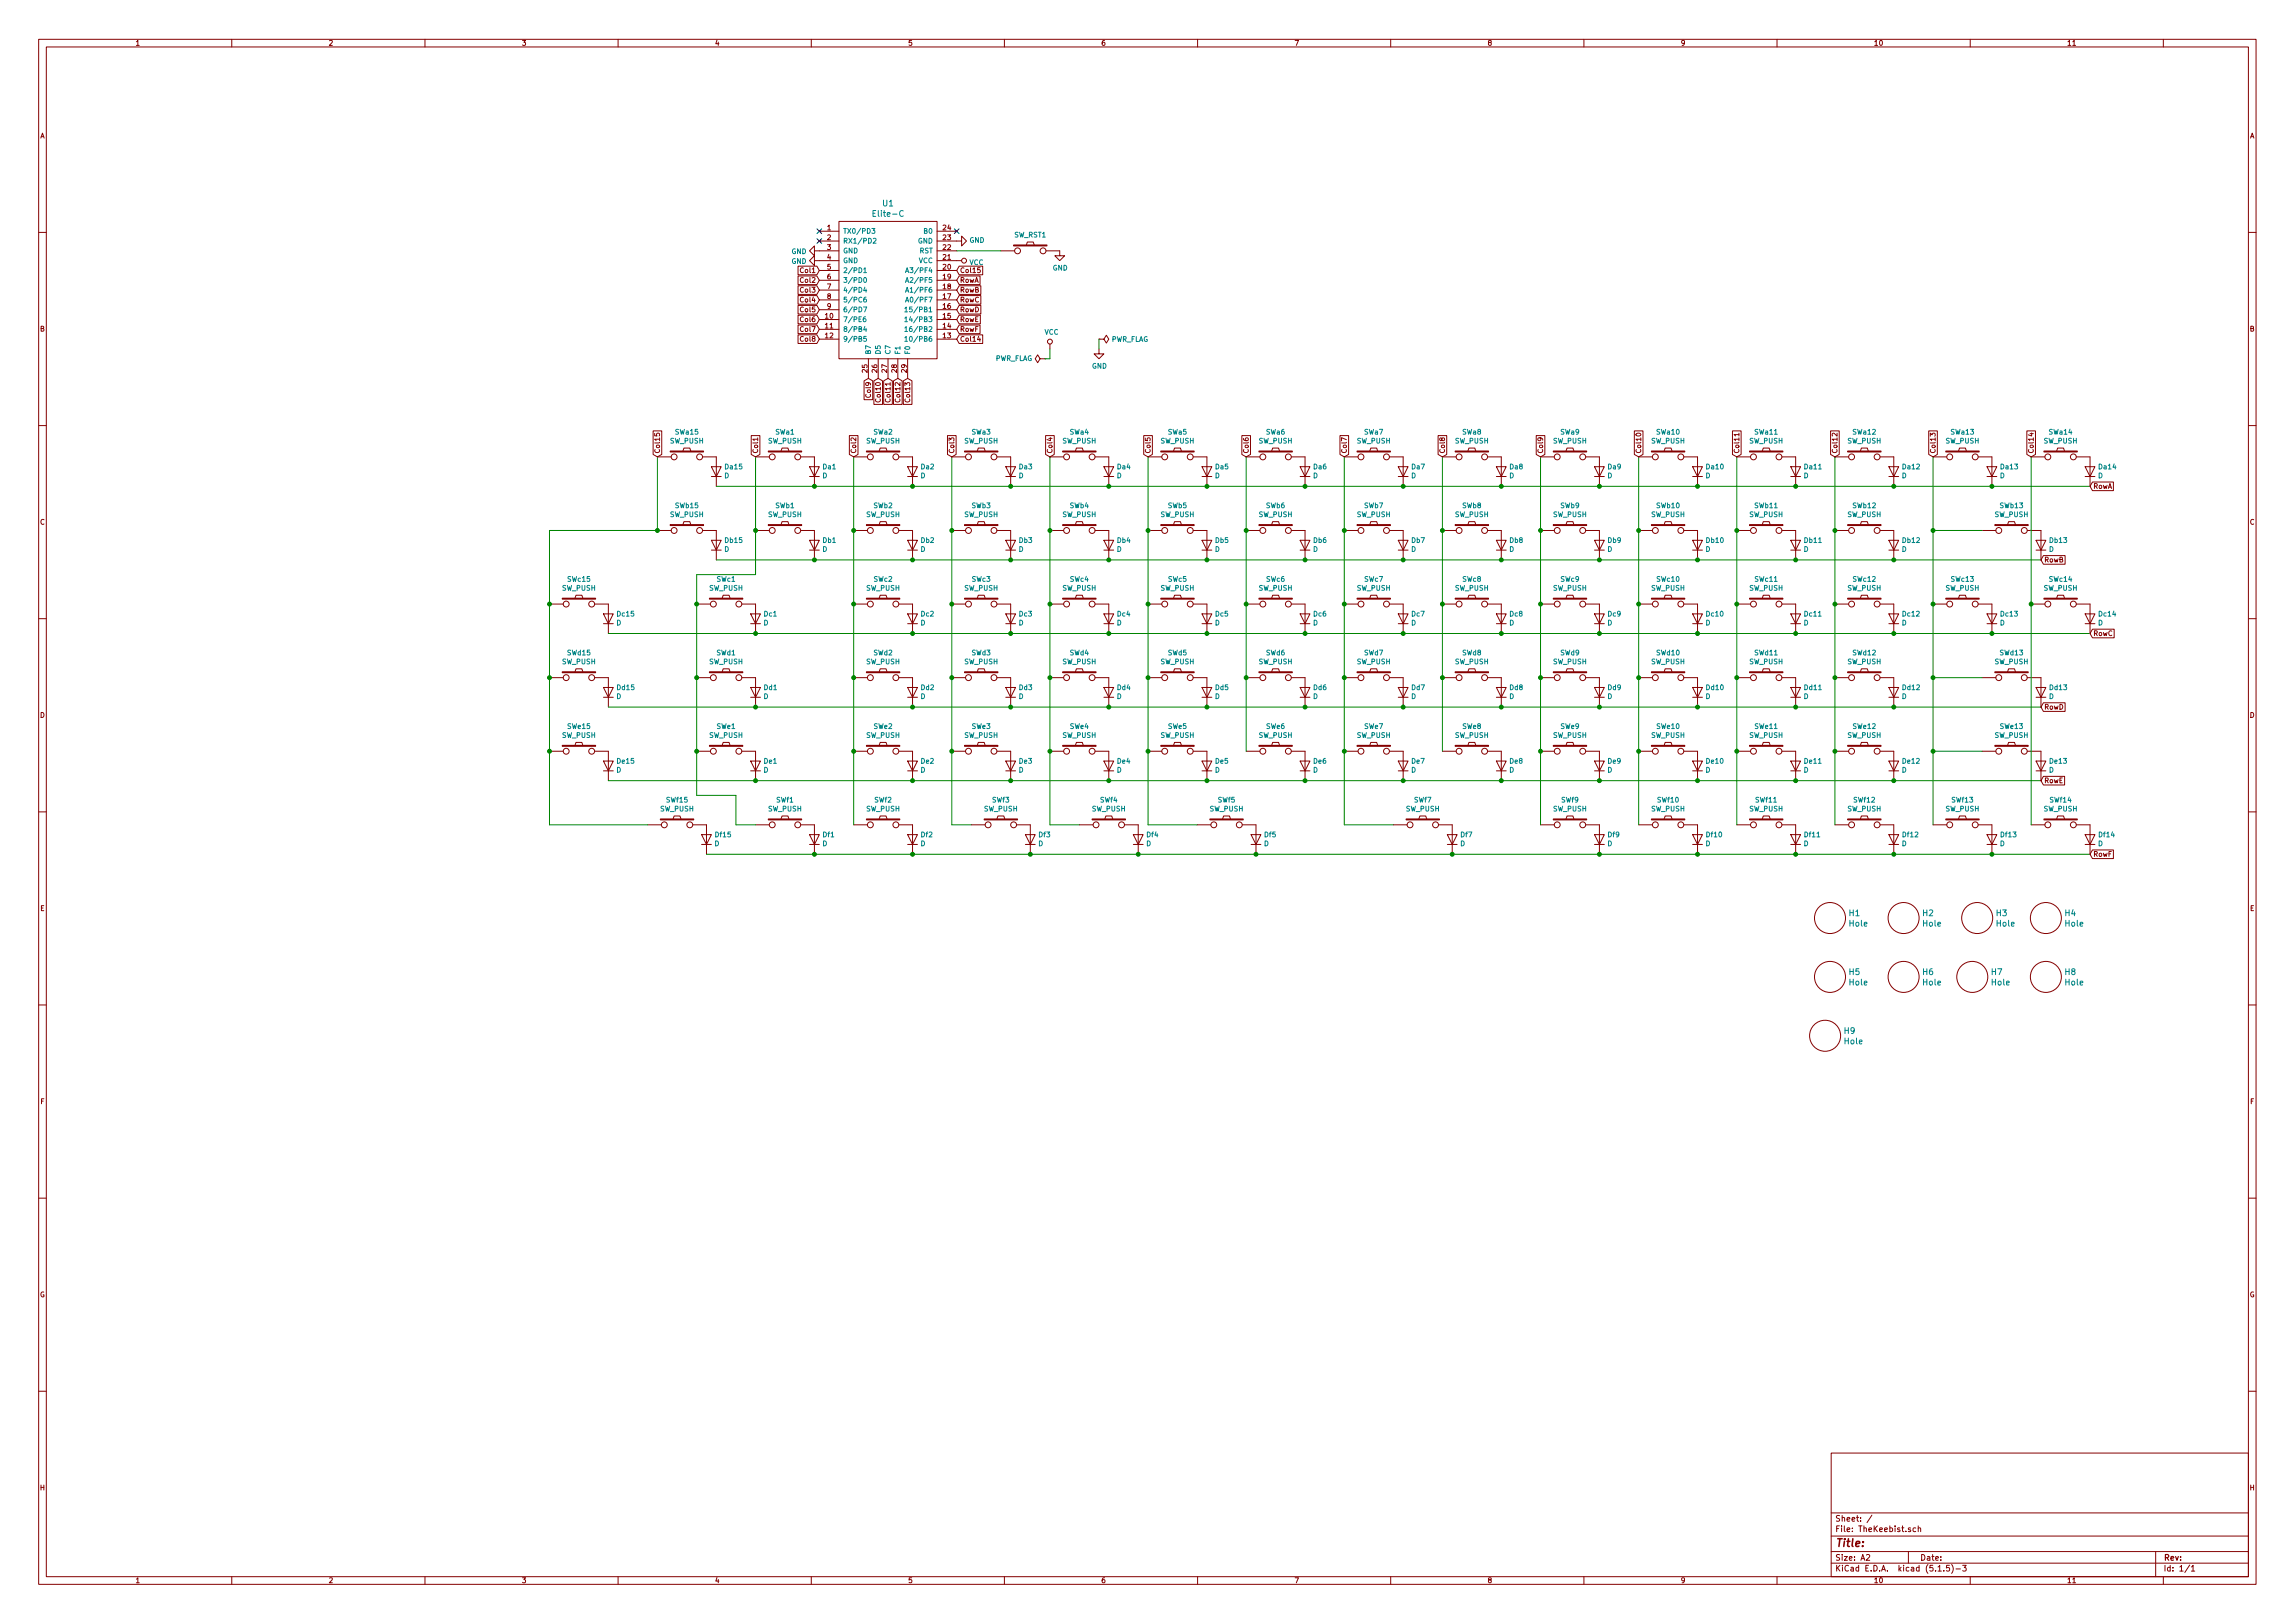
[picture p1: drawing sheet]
<svg xmlns="http://www.w3.org/2000/svg" width="594mm" height="420mm" viewBox="0 0 594 420" stroke-linecap="round" stroke-linejoin="round" font-family="sans-serif">
<defs><g id="words">
<text font-size="2.8" fill="#840000" x="475" y="400.4">Title:</text>
<g font-size="2.1" fill="#008484">
<text x="228.5" y="53.4">U1</text>
<text x="226.5" y="56.1">Elite-C</text>
<text x="478.7" y="237.2">H1</text>
<text x="478.8" y="239.8">Hole</text>
<text x="497.7" y="237.2">H2</text>
<text x="497.8" y="239.8">Hole</text>
<text x="516.8" y="237.2">H3</text>
<text x="516.9" y="239.8">Hole</text>
<text x="534.6" y="237.2">H4</text>
<text x="534.6" y="239.8">Hole</text>
<text x="478.7" y="252.4">H5</text>
<text x="478.8" y="255.1">Hole</text>
<text x="497.7" y="252.4">H6</text>
<text x="497.8" y="255.1">Hole</text>
<text x="515.5" y="252.4">H7</text>
<text x="515.6" y="255.1">Hole</text>
<text x="534.6" y="252.4">H8</text>
<text x="534.6" y="255.1">Hole</text>
<text x="477.4" y="267.6">H9</text>
<text x="477.5" y="270.3">Hole</text>
</g>
<g font-size="2.1" fill="#840000">
<text x="475" y="393.9">Sheet: /</text>
<text x="475" y="396.6">File: TheKeebist.sch</text>
<text x="475" y="406.8">KiCad E.D.A. kicad (5.1.5)-3</text>
<text x="475" y="404">Size: A2</text>
<text x="497" y="404">Date:</text>
<text x="560" y="404">Rev:</text>
<text x="560" y="406.8">Id: 1/1</text>
</g>
<g font-size="1.8" fill="#840000">
<text x="35" y="11.8">1</text>
<text x="85" y="11.8">2</text>
<text x="135" y="11.8">3</text>
<text x="185" y="11.8">4</text>
<text x="235" y="11.8">5</text>
<text x="285" y="11.8">6</text>
<text x="335" y="11.8">7</text>
<text x="385" y="11.8">8</text>
<text x="435" y="11.8">9</text>
<text x="485" y="11.8">10</text>
<text x="535" y="11.8">11</text>
<text x="10.4" y="35.8">A</text>
<text x="582.4" y="35.8">A</text>
<text x="214.1" y="59.6">1</text>
<text x="244.1" y="59.6">24</text>
<text x="214.1" y="62.1">2</text>
<text x="214.1" y="64.7">3</text>
<text x="244.1" y="64.7">22</text>
<text x="244.1" y="62.1">23</text>
<text x="207.5" y="70.7">Col1</text>
<text x="214.1" y="67.2">4</text>
<text x="214.1" y="69.8">5</text>
<text x="244.1" y="69.8">20</text>
<text x="244.1" y="67.2">21</text>
<text x="248.4" y="70.7">Col15</text>
<text x="207.5" y="73.2">Col2</text>
<text x="207.5" y="75.7">Col3</text>
<text x="214.1" y="72.3">6</text>
<text x="214.1" y="74.8">7</text>
<text x="214.1" y="77.4">8</text>
<text x="244.1" y="77.4">17</text>
<text x="244.1" y="74.8">18</text>
<text x="244.1" y="72.3">19</text>
<text x="248.4" y="75.7">RowB</text>
<text x="248.4" y="73.2">RowA</text>
<text x="207.5" y="83.4">Col6</text>
<text x="207.5" y="78.3">Col4</text>
<text x="207.5" y="80.8">Col5</text>
<text x="213.7" y="82.5">10</text>
<text x="214.1" y="79.9">9</text>
<text x="244.1" y="82.5">15</text>
<text x="244.1" y="79.9">16</text>
<text x="248.4" y="83.4">RowE</text>
<text x="248.4" y="80.8">RowD</text>
<text x="248.4" y="78.3">RowC</text>
<text x="10.4" y="85.8">B</text>
<text x="207.5" y="85.9">Col7</text>
<text x="207.5" y="88.4">Col8</text>
<text x="213.7" y="85">11</text>
<text x="213.7" y="87.5">12</text>
<text x="244.1" y="87.5">13</text>
<text x="244.1" y="85">14</text>
<text x="248.4" y="85.9">RowF</text>
<text x="248.4" y="88.4">Col14</text>
<text x="582.4" y="85.8">B</text>
<text x="224.5" y="96.4" transform="rotate(-90 224.5 96.4)">25</text>
<text x="227.1" y="96.4" transform="rotate(-90 227.1 96.4)">26</text>
<text x="229.6" y="96.4" transform="rotate(-90 229.6 96.4)">27</text>
<text x="232.2" y="96.4" transform="rotate(-90 232.2 96.4)">28</text>
<text x="234.7" y="96.4" transform="rotate(-90 234.7 96.4)">29</text>
<text x="225.4" y="102.6" transform="rotate(-90 225.4 102.6)">Col9</text>
<text x="228" y="103.6" transform="rotate(-90 228 103.6)">Col10</text>
<text x="230.5" y="103.6" transform="rotate(-90 230.5 103.6)">Col11</text>
<text x="233" y="103.6" transform="rotate(-90 233 103.6)">Col12</text>
<text x="235.6" y="103.6" transform="rotate(-90 235.6 103.6)">Col13</text>
<text x="170.8" y="117.5" transform="rotate(-90 170.8 117.5)">Col15</text>
<text x="196.2" y="117.5" transform="rotate(-90 196.2 117.5)">Col1</text>
<text x="221.6" y="117.5" transform="rotate(-90 221.6 117.5)">Col2</text>
<text x="247" y="117.5" transform="rotate(-90 247 117.5)">Col3</text>
<text x="272.4" y="117.5" transform="rotate(-90 272.4 117.5)">Col4</text>
<text x="297.8" y="117.5" transform="rotate(-90 297.8 117.5)">Col5</text>
<text x="323.2" y="117.5" transform="rotate(-90 323.2 117.5)">Col6</text>
<text x="348.6" y="117.5" transform="rotate(-90 348.6 117.5)">Col7</text>
<text x="374" y="117.5" transform="rotate(-90 374 117.5)">Col8</text>
<text x="399.4" y="117.5" transform="rotate(-90 399.4 117.5)">Col9</text>
<text x="424.8" y="117.5" transform="rotate(-90 424.8 117.5)">Col10</text>
<text x="450.2" y="117.5" transform="rotate(-90 450.2 117.5)">Col11</text>
<text x="475.6" y="117.5" transform="rotate(-90 475.6 117.5)">Col12</text>
<text x="501" y="117.5" transform="rotate(-90 501 117.5)">Col13</text>
<text x="526.4" y="117.5" transform="rotate(-90 526.4 117.5)">Col14</text>
<text x="541.8" y="126.5">RowA</text>
<text x="10.4" y="135.8">C</text>
<text x="582.4" y="135.8">C</text>
<text x="529.1" y="145.6">RowB</text>
<text x="541.8" y="164.6">RowC</text>
<text x="10.4" y="185.8">D</text>
<text x="529.1" y="183.7">RowD</text>
<text x="582.4" y="185.8">D</text>
<text x="529.1" y="202.7">RowE</text>
<text x="541.8" y="221.8">RowF</text>
<text x="10.4" y="235.8">E</text>
<text x="582.4" y="235.8">E</text>
<text x="10.5" y="285.8">F</text>
<text x="582.5" y="285.8">F</text>
<text x="10.3" y="335.8">G</text>
<text x="582.3" y="335.8">G</text>
<text x="10.4" y="385.8">H</text>
<text x="582.4" y="385.8">H</text>
<text x="35" y="409.8">1</text>
<text x="85" y="409.8">2</text>
<text x="135" y="409.8">3</text>
<text x="185" y="409.8">4</text>
<text x="235" y="409.8">5</text>
<text x="285" y="409.8">6</text>
<text x="335" y="409.8">7</text>
<text x="385" y="409.8">8</text>
<text x="435" y="409.8">9</text>
<text x="485" y="409.8">10</text>
<text x="535" y="409.8">11</text>
</g>
<g font-size="1.8" fill="#008484">
<text x="204.9" y="65.8">GND</text>
<text x="218.2" y="60.5">TX0/PD3</text>
<text x="218.2" y="63">RX1/PD2</text>
<text x="218.2" y="65.6">GND</text>
<text x="237.6" y="63">GND</text>
<text x="238" y="65.6">RST</text>
<text x="239.3" y="60.5">B0</text>
<text x="251" y="62.8">GND</text>
<text x="262.5" y="61.5">SW_RST1</text>
<text x="204.9" y="68.3">GND</text>
<text x="218.2" y="68.1">GND</text>
<text x="218.2" y="70.7">2/PD1</text>
<text x="235.6" y="70.7">A3/PF4</text>
<text x="237.8" y="68.1">VCC</text>
<text x="250.9" y="68.6">VCC</text>
<text x="272.5" y="70">GND</text>
<text x="218.2" y="73.2">3/PD0</text>
<text x="218.2" y="75.7">4/PD4</text>
<text x="235.6" y="75.7">A1/PF6</text>
<text x="235.6" y="73.2">A2/PF5</text>
<text x="218.2" y="83.4">7/PE6</text>
<text x="218.2" y="78.3">5/PC6</text>
<text x="218.2" y="80.8">6/PD7</text>
<text x="235.6" y="78.3">A0/PF7</text>
<text x="235.7" y="83.4">14/PB3</text>
<text x="235.7" y="80.8">15/PB1</text>
<text x="218.2" y="85.9">8/PB4</text>
<text x="218.2" y="88.4">9/PB5</text>
<text x="235.7" y="88.4">10/PB6</text>
<text x="235.7" y="85.9">16/PB2</text>
<text x="270.4" y="86.6">VCC</text>
<text x="287.6" y="88.5">PWR_FLAG</text>
<text x="225.4" y="91.9" transform="rotate(-90 225.4 91.9)">B7</text>
<text x="228" y="91.9" transform="rotate(-90 228 91.9)">D5</text>
<text x="230.5" y="91.9" transform="rotate(-90 230.5 91.9)">C7</text>
<text x="233" y="91.9" transform="rotate(-90 233 91.9)">F1</text>
<text x="235.6" y="91.9" transform="rotate(-90 235.6 91.9)">F0</text>
<text x="257.5" y="93.4">PWR_FLAG</text>
<text x="282.7" y="95.4">GND</text>
<text x="174.9" y="112.5">SWa15</text>
<text x="200.8" y="112.5">SWa1</text>
<text x="226.2" y="112.5">SWa2</text>
<text x="251.6" y="112.5">SWa3</text>
<text x="277" y="112.5">SWa4</text>
<text x="302.4" y="112.5">SWa5</text>
<text x="327.8" y="112.5">SWa6</text>
<text x="353.2" y="112.5">SWa7</text>
<text x="378.6" y="112.5">SWa8</text>
<text x="404" y="112.5">SWa9</text>
<text x="428.9" y="112.5">SWa10</text>
<text x="454.3" y="112.5">SWa11</text>
<text x="479.7" y="112.5">SWa12</text>
<text x="505.1" y="112.5">SWa13</text>
<text x="530.5" y="112.5">SWa14</text>
<text x="173.4" y="114.8">SW_PUSH</text>
<text x="198.8" y="114.8">SW_PUSH</text>
<text x="224.2" y="114.8">SW_PUSH</text>
<text x="249.6" y="114.8">SW_PUSH</text>
<text x="275" y="114.8">SW_PUSH</text>
<text x="300.4" y="114.8">SW_PUSH</text>
<text x="325.8" y="114.8">SW_PUSH</text>
<text x="351.2" y="114.8">SW_PUSH</text>
<text x="376.6" y="114.8">SW_PUSH</text>
<text x="402" y="114.8">SW_PUSH</text>
<text x="427.4" y="114.8">SW_PUSH</text>
<text x="452.8" y="114.8">SW_PUSH</text>
<text x="478.2" y="114.8">SW_PUSH</text>
<text x="503.6" y="114.8">SW_PUSH</text>
<text x="529" y="114.8">SW_PUSH</text>
<text x="187.5" y="123.8">D</text>
<text x="187.8" y="121.5">Da15</text>
<text x="212.9" y="123.8">D</text>
<text x="213.1" y="121.5">Da1</text>
<text x="238.3" y="123.8">D</text>
<text x="238.5" y="121.5">Da2</text>
<text x="263.7" y="123.8">D</text>
<text x="263.9" y="121.5">Da3</text>
<text x="289.1" y="123.8">D</text>
<text x="289.3" y="121.5">Da4</text>
<text x="314.5" y="123.8">D</text>
<text x="314.7" y="121.5">Da5</text>
<text x="339.9" y="123.8">D</text>
<text x="340.1" y="121.5">Da6</text>
<text x="365.3" y="123.8">D</text>
<text x="365.5" y="121.5">Da7</text>
<text x="390.7" y="123.8">D</text>
<text x="390.9" y="121.5">Da8</text>
<text x="416.1" y="123.8">D</text>
<text x="416.3" y="121.5">Da9</text>
<text x="441.5" y="123.8">D</text>
<text x="441.8" y="121.5">Da10</text>
<text x="466.9" y="123.8">D</text>
<text x="467.2" y="121.5">Da11</text>
<text x="492.3" y="123.8">D</text>
<text x="492.6" y="121.5">Da12</text>
<text x="517.7" y="123.8">D</text>
<text x="518" y="121.5">Da13</text>
<text x="543.1" y="123.8">D</text>
<text x="543.4" y="121.5">Da14</text>
<text x="174.9" y="131.5">SWb15</text>
<text x="200.8" y="131.5">SWb1</text>
<text x="226.2" y="131.5">SWb2</text>
<text x="251.6" y="131.5">SWb3</text>
<text x="277" y="131.5">SWb4</text>
<text x="302.4" y="131.5">SWb5</text>
<text x="327.8" y="131.5">SWb6</text>
<text x="353.2" y="131.5">SWb7</text>
<text x="378.6" y="131.5">SWb8</text>
<text x="404" y="131.5">SWb9</text>
<text x="428.9" y="131.5">SWb10</text>
<text x="454.3" y="131.5">SWb11</text>
<text x="479.7" y="131.5">SWb12</text>
<text x="517.8" y="131.5">SWb13</text>
<text x="173.4" y="133.8">SW_PUSH</text>
<text x="198.8" y="133.8">SW_PUSH</text>
<text x="224.2" y="133.8">SW_PUSH</text>
<text x="249.6" y="133.8">SW_PUSH</text>
<text x="275" y="133.8">SW_PUSH</text>
<text x="300.4" y="133.8">SW_PUSH</text>
<text x="325.8" y="133.8">SW_PUSH</text>
<text x="351.2" y="133.8">SW_PUSH</text>
<text x="376.6" y="133.8">SW_PUSH</text>
<text x="402" y="133.8">SW_PUSH</text>
<text x="427.4" y="133.8">SW_PUSH</text>
<text x="452.8" y="133.8">SW_PUSH</text>
<text x="478.2" y="133.8">SW_PUSH</text>
<text x="516.3" y="133.8">SW_PUSH</text>
<text x="187.5" y="142.8">D</text>
<text x="187.8" y="140.5">Db15</text>
<text x="212.9" y="142.8">D</text>
<text x="213" y="140.5">Db1</text>
<text x="238.3" y="142.8">D</text>
<text x="238.4" y="140.5">Db2</text>
<text x="263.7" y="142.8">D</text>
<text x="263.8" y="140.5">Db3</text>
<text x="289.1" y="142.8">D</text>
<text x="289.2" y="140.5">Db4</text>
<text x="314.5" y="142.8">D</text>
<text x="314.6" y="140.5">Db5</text>
<text x="339.9" y="142.8">D</text>
<text x="340" y="140.5">Db6</text>
<text x="365.3" y="142.8">D</text>
<text x="365.4" y="140.5">Db7</text>
<text x="390.7" y="142.8">D</text>
<text x="390.8" y="140.5">Db8</text>
<text x="416.1" y="142.8">D</text>
<text x="416.2" y="140.5">Db9</text>
<text x="441.5" y="142.8">D</text>
<text x="441.8" y="140.5">Db10</text>
<text x="466.9" y="142.8">D</text>
<text x="467.2" y="140.5">Db11</text>
<text x="492.3" y="142.8">D</text>
<text x="492.6" y="140.5">Db12</text>
<text x="530.4" y="142.8">D</text>
<text x="530.7" y="140.5">Db13</text>
<text x="145.5" y="152.9">SW_PUSH</text>
<text x="147" y="150.6">SWc15</text>
<text x="183.6" y="152.9">SW_PUSH</text>
<text x="185.5" y="150.6">SWc1</text>
<text x="224.2" y="152.9">SW_PUSH</text>
<text x="226.2" y="150.6">SWc2</text>
<text x="249.6" y="152.9">SW_PUSH</text>
<text x="251.6" y="150.6">SWc3</text>
<text x="275" y="152.9">SW_PUSH</text>
<text x="277" y="150.6">SWc4</text>
<text x="300.4" y="152.9">SW_PUSH</text>
<text x="302.4" y="150.6">SWc5</text>
<text x="325.8" y="152.9">SW_PUSH</text>
<text x="327.8" y="150.6">SWc6</text>
<text x="351.2" y="152.9">SW_PUSH</text>
<text x="353.2" y="150.6">SWc7</text>
<text x="376.6" y="152.9">SW_PUSH</text>
<text x="378.6" y="150.6">SWc8</text>
<text x="402" y="152.9">SW_PUSH</text>
<text x="404" y="150.6">SWc9</text>
<text x="427.4" y="152.9">SW_PUSH</text>
<text x="428.9" y="150.6">SWc10</text>
<text x="452.8" y="152.9">SW_PUSH</text>
<text x="454.3" y="150.6">SWc11</text>
<text x="478.2" y="152.9">SW_PUSH</text>
<text x="479.7" y="150.6">SWc12</text>
<text x="503.6" y="152.9">SW_PUSH</text>
<text x="505.1" y="150.6">SWc13</text>
<text x="529" y="152.9">SW_PUSH</text>
<text x="530.5" y="150.6">SWc14</text>
<text x="159.6" y="161.9">D</text>
<text x="159.8" y="159.6">Dc15</text>
<text x="197.7" y="161.9">D</text>
<text x="197.8" y="159.6">Dc1</text>
<text x="238.3" y="161.9">D</text>
<text x="238.5" y="159.6">Dc2</text>
<text x="263.7" y="161.9">D</text>
<text x="263.9" y="159.6">Dc3</text>
<text x="289.1" y="161.9">D</text>
<text x="289.3" y="159.6">Dc4</text>
<text x="314.5" y="161.9">D</text>
<text x="314.7" y="159.6">Dc5</text>
<text x="339.9" y="161.9">D</text>
<text x="340.1" y="159.6">Dc6</text>
<text x="365.3" y="161.9">D</text>
<text x="365.5" y="159.6">Dc7</text>
<text x="390.7" y="161.9">D</text>
<text x="390.9" y="159.6">Dc8</text>
<text x="416.1" y="161.9">D</text>
<text x="416.3" y="159.6">Dc9</text>
<text x="441.5" y="161.9">D</text>
<text x="441.8" y="159.6">Dc10</text>
<text x="466.9" y="161.9">D</text>
<text x="467.2" y="159.6">Dc11</text>
<text x="492.3" y="161.9">D</text>
<text x="492.6" y="159.6">Dc12</text>
<text x="517.7" y="161.9">D</text>
<text x="518" y="159.6">Dc13</text>
<text x="543.1" y="161.9">D</text>
<text x="543.4" y="159.6">Dc14</text>
<text x="145.5" y="171.9">SW_PUSH</text>
<text x="146.9" y="169.6">SWd15</text>
<text x="183.6" y="171.9">SW_PUSH</text>
<text x="185.5" y="169.6">SWd1</text>
<text x="224.2" y="171.9">SW_PUSH</text>
<text x="226.2" y="169.6">SWd2</text>
<text x="249.6" y="171.9">SW_PUSH</text>
<text x="251.6" y="169.6">SWd3</text>
<text x="275" y="171.9">SW_PUSH</text>
<text x="277" y="169.6">SWd4</text>
<text x="300.4" y="171.9">SW_PUSH</text>
<text x="302.4" y="169.6">SWd5</text>
<text x="325.8" y="171.9">SW_PUSH</text>
<text x="327.8" y="169.6">SWd6</text>
<text x="351.2" y="171.9">SW_PUSH</text>
<text x="353.2" y="169.6">SWd7</text>
<text x="376.6" y="171.9">SW_PUSH</text>
<text x="378.6" y="169.6">SWd8</text>
<text x="402" y="171.9">SW_PUSH</text>
<text x="404" y="169.6">SWd9</text>
<text x="427.4" y="171.9">SW_PUSH</text>
<text x="428.9" y="169.6">SWd10</text>
<text x="452.8" y="171.9">SW_PUSH</text>
<text x="454.3" y="169.6">SWd11</text>
<text x="478.2" y="171.9">SW_PUSH</text>
<text x="479.7" y="169.6">SWd12</text>
<text x="516.3" y="171.9">SW_PUSH</text>
<text x="517.8" y="169.6">SWd13</text>
<text x="159.8" y="178.6">Dd15</text>
<text x="197.8" y="178.6">Dd1</text>
<text x="238.4" y="178.6">Dd2</text>
<text x="263.8" y="178.6">Dd3</text>
<text x="289.2" y="178.6">Dd4</text>
<text x="314.6" y="178.6">Dd5</text>
<text x="340" y="178.6">Dd6</text>
<text x="365.4" y="178.6">Dd7</text>
<text x="390.8" y="178.6">Dd8</text>
<text x="416.2" y="178.6">Dd9</text>
<text x="441.8" y="178.6">Dd10</text>
<text x="467.2" y="178.6">Dd11</text>
<text x="492.6" y="178.6">Dd12</text>
<text x="530.7" y="178.6">Dd13</text>
<text x="159.6" y="180.9">D</text>
<text x="197.7" y="180.9">D</text>
<text x="238.3" y="180.9">D</text>
<text x="263.7" y="180.9">D</text>
<text x="289.1" y="180.9">D</text>
<text x="314.5" y="180.9">D</text>
<text x="339.9" y="180.9">D</text>
<text x="365.3" y="180.9">D</text>
<text x="390.7" y="180.9">D</text>
<text x="416.1" y="180.9">D</text>
<text x="441.5" y="180.9">D</text>
<text x="466.9" y="180.9">D</text>
<text x="492.3" y="180.9">D</text>
<text x="530.4" y="180.9">D</text>
<text x="145.5" y="191">SW_PUSH</text>
<text x="147" y="188.7">SWe15</text>
<text x="183.6" y="191">SW_PUSH</text>
<text x="185.5" y="188.7">SWe1</text>
<text x="224.2" y="191">SW_PUSH</text>
<text x="226.2" y="188.7">SWe2</text>
<text x="249.6" y="191">SW_PUSH</text>
<text x="251.6" y="188.7">SWe3</text>
<text x="275" y="191">SW_PUSH</text>
<text x="277" y="188.7">SWe4</text>
<text x="300.4" y="191">SW_PUSH</text>
<text x="302.4" y="188.7">SWe5</text>
<text x="325.8" y="191">SW_PUSH</text>
<text x="327.8" y="188.7">SWe6</text>
<text x="351.2" y="191">SW_PUSH</text>
<text x="353.2" y="188.7">SWe7</text>
<text x="376.6" y="191">SW_PUSH</text>
<text x="378.6" y="188.7">SWe8</text>
<text x="402" y="191">SW_PUSH</text>
<text x="404" y="188.7">SWe9</text>
<text x="427.4" y="191">SW_PUSH</text>
<text x="428.9" y="188.7">SWe10</text>
<text x="452.8" y="191">SW_PUSH</text>
<text x="454.3" y="188.7">SWe11</text>
<text x="478.2" y="191">SW_PUSH</text>
<text x="479.7" y="188.7">SWe12</text>
<text x="516.3" y="191">SW_PUSH</text>
<text x="517.8" y="188.7">SWe13</text>
<text x="159.8" y="197.7">De15</text>
<text x="197.8" y="197.7">De1</text>
<text x="238.5" y="197.7">De2</text>
<text x="263.9" y="197.7">De3</text>
<text x="289.3" y="197.7">De4</text>
<text x="314.7" y="197.7">De5</text>
<text x="340.1" y="197.7">De6</text>
<text x="365.5" y="197.7">De7</text>
<text x="390.9" y="197.7">De8</text>
<text x="416.3" y="197.7">De9</text>
<text x="441.8" y="197.7">De10</text>
<text x="467.2" y="197.7">De11</text>
<text x="492.6" y="197.7">De12</text>
<text x="530.7" y="197.7">De13</text>
<text x="159.6" y="200">D</text>
<text x="197.7" y="200">D</text>
<text x="238.3" y="200">D</text>
<text x="263.7" y="200">D</text>
<text x="289.1" y="200">D</text>
<text x="314.5" y="200">D</text>
<text x="339.9" y="200">D</text>
<text x="365.3" y="200">D</text>
<text x="390.7" y="200">D</text>
<text x="416.1" y="200">D</text>
<text x="441.5" y="200">D</text>
<text x="466.9" y="200">D</text>
<text x="492.3" y="200">D</text>
<text x="530.4" y="200">D</text>
<text x="172.6" y="207.7">SWf15</text>
<text x="201" y="207.7">SWf1</text>
<text x="226.4" y="207.7">SWf2</text>
<text x="256.9" y="207.7">SWf3</text>
<text x="284.8" y="207.7">SWf4</text>
<text x="315.3" y="207.7">SWf5</text>
<text x="366.1" y="207.7">SWf7</text>
<text x="404.2" y="207.7">SWf9</text>
<text x="429.1" y="207.7">SWf10</text>
<text x="454.5" y="207.7">SWf11</text>
<text x="479.9" y="207.7">SWf12</text>
<text x="505.3" y="207.7">SWf13</text>
<text x="530.7" y="207.7">SWf14</text>
<text x="170.9" y="210">SW_PUSH</text>
<text x="198.8" y="210">SW_PUSH</text>
<text x="224.2" y="210">SW_PUSH</text>
<text x="254.7" y="210">SW_PUSH</text>
<text x="282.7" y="210">SW_PUSH</text>
<text x="313.1" y="210">SW_PUSH</text>
<text x="363.9" y="210">SW_PUSH</text>
<text x="402" y="210">SW_PUSH</text>
<text x="427.4" y="210">SW_PUSH</text>
<text x="452.8" y="210">SW_PUSH</text>
<text x="478.2" y="210">SW_PUSH</text>
<text x="503.6" y="210">SW_PUSH</text>
<text x="529" y="210">SW_PUSH</text>
<text x="185" y="219">D</text>
<text x="185.3" y="216.7">Df15</text>
<text x="212.9" y="219">D</text>
<text x="213.1" y="216.7">Df1</text>
<text x="238.3" y="219">D</text>
<text x="238.5" y="216.7">Df2</text>
<text x="268.8" y="219">D</text>
<text x="269" y="216.7">Df3</text>
<text x="296.7" y="219">D</text>
<text x="296.9" y="216.7">Df4</text>
<text x="327.2" y="219">D</text>
<text x="327.4" y="216.7">Df5</text>
<text x="378" y="219">D</text>
<text x="378.2" y="216.7">Df7</text>
<text x="416.1" y="219">D</text>
<text x="416.3" y="216.7">Df9</text>
<text x="441.5" y="219">D</text>
<text x="441.8" y="216.7">Df10</text>
<text x="466.9" y="219">D</text>
<text x="467.2" y="216.7">Df11</text>
<text x="492.3" y="219">D</text>
<text x="492.6" y="216.7">Df12</text>
<text x="517.7" y="219">D</text>
<text x="518" y="216.7">Df13</text>
<text x="543.1" y="219">D</text>
<text x="543.4" y="216.7">Df14</text>
</g>
</g></defs>
<g fill="none" stroke="#840000" stroke-width=".26">
<path d="M10 10.2h574v400h-574zM12 12.2h570v396h-570zM60 10.2v2M110 10.2v2M160 10.2v2M210 10.2v2M260 10.2v2M310 10.2v2M360 10.2v2M410 10.2v2M460 10.2v2M510 10.2v2"/>
<path d="M536.5 11.8h.8M560 10.2v2M212.1 59.9h5.1M217.2 57.3h25.4v35.6h-25.4zM242.6 59.9h5M10 60.2h2M206.6 68.9h4.9l.6 1.1-.6 1.1h-4.9zM206.6 71.4h4.9l.6 1.2-.6 1.1h-4.9zM206.6 74h4.9l.6 1.1-.6 1.1h-4.9zM206.6 76.5h4.9l.6 1.1-.6 1.2h-4.9zM206.6 79.1h4.9l.6 1.1-.6 1.1h-4.9zM210.8 67.5v-1.3l-1.3 1.3 1.3 1.2v-1.2h6.4"/>
<path d="M210.8 64.9v-1.2l-1.3 1.2 1.3 1.3v-1.3h6.4M212.1 77.6h5.1M212.1 75.1h5.1M212.1 72.6h5.1M212.1 62.4h5.1M212.1 70h5.1M242.6 62.4h6.3v-1.3l1.3 1.3-1.3 1.3v-1.3M242.6 67.5h6.3M242.6 64.9h5M242.6 77.6h5M242.6 75.1h5M242.6 72.6h5"/>
<path d="M242.6 70h5M248.3 68.9h6.1v2.2h-6.1l-.7-1.1zM248.3 79.1h5.6v2.2h-5.6l-.7-1.1zM248.3 76.5h5.6v2.3h-5.6l-.7-1.2zM248.3 74h5.6v2.2h-5.6l-.7-1.1zM248.3 71.4h5.4v2.3h-5.4l-.7-1.1zM253.7 69.3h-.6l-.1 .6 .5-.1 .3 .5-.3 .3-.5-.1M259.1 64.9h3.5M262.4 63.4h8.6v.3h-8.6zM265.7 63.4l.2-.7h1.6l.2 .7M270.8 64.9h3.5v1.3h1.3l-1.3 1.3-1.3-1.3h1.3M582 60.2h2"/>
<path d="M206.6 81.6h4.9l.6 1.1-.6 1.1h-4.9zM206.6 84.1h4.9l.6 1.2-.6 1.1h-4.9zM206.6 86.7h4.9l.6 1.1-.6 1.1h-4.9zM212.1 82.7h5.1M212.1 85.3h5.1M212.1 87.8h5.1M212.1 80.2h5.1M223.7 98.6l1.1-.6 1.1 .6v4.9h-2.2zM224.8 92.9v5.1M226.2 98.6l1.1-.6 1.1 .6v6.1h-2.2zM227.3 92.9v5.1M228.8 98.6l1.1-.6 1.1 .6v6.1h-2.2z"/>
<path d="M229.9 92.9v5.1M231.3 98.6l1.1-.6 1.1 .6v6.1h-2.2zM232.4 92.9v5.1M233.8 98.6l1.1-.6 1.2 .6v6.1h-2.3zM234.9 92.9v5.1M242.6 82.7h5M242.6 85.3h5M242.6 87.8h5M242.6 80.2h5M248.3 84.1h5.4v2.3h-5.4l-.7-1.1zM248.3 81.6h5.5v2.2h-5.5l-.7-1.1zM248.3 86.7h6.1v2.2h-6.1l-.7-1.1z"/>
<path d="M253.3 87l-.3 .9h.8M253.6 87.5v.9M269.2 92.9l-.6-1-.6 1 .6 1 .6-1h1.3M270.5 92.9h.1M271.8 89.1v1.2M284.5 90.3v1.3h1.2l-1.2 1.3-1.3-1.3h1.3M284.5 87.8h1.2l.7-1 .6 1-.6 1-.7-1M284.5 87.8h.1M10 110.2h2M169.1 111.5h2.2v6.1l-1.1 .7-1.1-.7zM169.5 112.2v.6l.6 .1-.1-.5 .5-.3 .2 .3-.1 .5M170.2 118.3h3.5"/>
<path d="M173.5 116.8h8.6v.2h-8.6zM176.8 116.8l.2-.8h1.6l.2 .8M181.9 118.3h3.5v7.6M194.5 112.8h2.2v4.8l-1.1 .7-1.1-.7zM195.6 118.3h3.5M196.1 113.4v.7M198.9 116.8h8.6v.2h-8.6zM202.2 116.8l.2-.8h1.6l.2 .8M207.3 118.3h3.5v7.6M219.9 112.8h2.2v4.8l-1.1 .7-1.1-.7zM221 118.3h3.5M224.3 116.8h8.6v.2h-8.6z"/>
<path d="M227.6 116.8l.2-.8h1.6l.2 .8M232.7 118.3h3.5v7.6M245.3 112.8h2.2v4.8l-1.1 .7-1.1-.7zM246.4 118.3h3.5M249.7 116.8h8.6v.2h-8.6zM253 116.8l.2-.8h1.6l.2 .8M258.1 118.3h3.5v7.6M270.7 112.8h2.2v4.8l-1.1 .7-1.1-.7zM271.8 118.3h3.5M275.1 116.8h8.6v.2h-8.6zM278.4 116.8l.2-.8h1.6l.2 .8M283.5 118.3h3.5v7.6"/>
<path d="M296.1 112.8h2.2v4.8l-1.1 .7-1.1-.7zM297.2 118.3h3.5M300.5 116.8h8.6v.2h-8.6zM303.8 116.8l.2-.8h1.6l.2 .8M308.9 118.3h3.5v7.6M321.5 112.8h2.2v4.8l-1.1 .7-1.1-.7zM322.6 118.3h3.5M325.9 116.8h8.6v.2h-8.6zM329.2 116.8l.2-.8h1.6l.2 .8M334.3 118.3h3.5v7.6M346.9 112.8h2.2v4.8l-1.1 .7-1.1-.7zM348 118.3h3.5"/>
<path d="M351.3 116.8h8.6v.2h-8.6zM354.6 116.8l.2-.8h1.6l.2 .8M359.7 118.3h3.5v7.6M372.3 112.8h2.2v4.8l-1.1 .7-1.1-.7zM373.4 118.3h3.5M376.7 116.8h8.6v.2h-8.6zM380 116.8l.2-.8h1.6l.2 .8M385.1 118.3h3.5v7.6M397.7 112.8h2.2v4.8l-1.1 .7-1.1-.7zM398.8 118.3h3.5M402.1 116.8h8.6v.2h-8.6zM405.4 116.8l.2-.8h1.6l.2 .8"/>
<path d="M410.5 118.3h3.5v7.6M423.1 111.5h2.2v6.1l-1.1 .7-1.1-.7zM423.6 112.3a.61 .61 0 0 1 .7-.2 .61 .61 0 0 1 .4 .6 .76 .76 0 0 1-1.2-.3zM424.2 118.3h3.5M427.5 116.8h8.6v.2h-8.6zM430.8 116.8l.2-.8h1.6l.2 .8M435.9 118.3h3.5v7.6M448.5 111.5h2.2v6.1l-1.1 .7-1.1-.7zM449.6 118.3h3.5M450.1 112.5h-1.2l.3 .4M450.1 112.1v.8M452.9 116.8h8.6v.2h-8.6z"/>
<path d="M456.2 116.8l.2-.8h1.6l.2 .8M461.3 118.3h3.5v7.6M473.9 111.5h2.2v6.1l-1.1 .7-1.1-.7zM475 118.3h3.5M475.5 112.1v.8l-.9-.8-.3 .3 .1 .5M478.3 116.8h8.6v.2h-8.6zM481.6 116.8l.2-.8h1.6l.2 .8M486.7 118.3h3.5v7.6M499.3 111.5h2.2v6.1l-1.1 .7-1.1-.7zM499.7 112.9v-.8l.5 .5 .1-.4 .4-.1 .2 .3-.1 .5M500.4 118.3h3.5M503.7 116.8h8.6v.2h-8.6z"/>
<path d="M507 116.8l.2-.8h1.6l.2 .8M512.1 118.3h3.5v7.6M524.7 111.5h2.2v6.1l-1.1 .7-1.1-.7zM525.5 112.3h.8M525.8 118.3h3.5M525.9 112.1v.8l-.9-.3M529.1 116.8h8.6v.2h-8.6zM532.4 116.8l.2-.8h1.6l.2 .8M537.5 118.3h3.5v7.6M582 110.2h2M170.2 137.3h3.5M173.5 135.8h8.6v.3h-8.6z"/>
<path d="M176.8 135.8l.2-.8h1.6l.2 .8M181.9 137.3h3.5v7.6M184.1 139.9h2.6l-1.3 2.5zM184.1 120.8h2.6l-1.3 2.6zM184.1 123.4h2.6M195.6 137.3h3.5M198.9 135.8h8.6v.3h-8.6zM202.2 135.8l.2-.8h1.6l.2 .8M207.3 137.3h3.5v7.6M209.5 139.9h2.6l-1.3 2.5zM209.5 120.8h2.6l-1.3 2.6zM209.5 123.4h2.6"/>
<path d="M221 137.3h3.5M224.3 135.8h8.6v.3h-8.6zM227.6 135.8l.2-.8h1.6l.2 .8M232.7 137.3h3.5v7.6M234.9 120.8h2.6l-1.3 2.6zM234.9 139.9h2.6l-1.3 2.5zM234.9 123.4h2.6M246.4 137.3h3.5M249.7 135.8h8.6v.3h-8.6zM253 135.8l.2-.8h1.6l.2 .8M258.1 137.3h3.5v7.6M260.3 139.9h2.6l-1.3 2.5z"/>
<path d="M260.3 120.8h2.6l-1.3 2.6zM260.3 123.4h2.6M271.8 137.3h3.5M275.1 135.8h8.6v.3h-8.6zM278.4 135.8l.2-.8h1.6l.2 .8M283.5 137.3h3.5v7.6M285.7 139.9h2.6l-1.3 2.5zM285.7 120.8h2.6l-1.3 2.6zM285.7 123.4h2.6M297.2 137.3h3.5M300.5 135.8h8.6v.3h-8.6zM303.8 135.8l.2-.8h1.6l.2 .8"/>
<path d="M308.9 137.3h3.5v7.6M311.1 139.9h2.6l-1.3 2.5zM311.1 120.8h2.6l-1.3 2.6zM311.1 123.4h2.6M322.6 137.3h3.5M325.9 135.8h8.6v.3h-8.6zM329.2 135.8l.2-.8h1.6l.2 .8M334.3 137.3h3.5v7.6M336.5 139.9h2.6l-1.3 2.5zM336.5 120.8h2.6l-1.3 2.6zM336.5 123.4h2.6M348 137.3h3.5"/>
<path d="M351.3 135.8h8.6v.3h-8.6zM354.6 135.8l.2-.8h1.6l.2 .8M359.7 137.3h3.5v7.6M361.9 120.8h2.6l-1.3 2.6zM361.9 139.9h2.6l-1.3 2.5zM361.9 123.4h2.6M373.4 137.3h3.5M376.7 135.8h8.6v.3h-8.6zM380 135.8l.2-.8h1.6l.2 .8M385.1 137.3h3.5v7.6M387.3 120.8h2.6l-1.3 2.6zM387.3 139.9h2.6l-1.3 2.5z"/>
<path d="M387.3 123.4h2.6M398.8 137.3h3.5M402.1 135.8h8.6v.3h-8.6zM405.4 135.8l.2-.8h1.6l.2 .8M410.5 137.3h3.5v7.6M412.7 120.8h2.6l-1.3 2.6zM412.7 139.9h2.6l-1.3 2.5zM412.7 123.4h2.6M424.2 137.3h3.5M427.5 135.8h8.6v.3h-8.6zM430.8 135.8l.2-.8h1.6l.2 .8M435.9 137.3h3.5v7.6"/>
<path d="M438.1 120.8h2.6l-1.3 2.6zM438.1 139.9h2.6l-1.3 2.5zM438.1 123.4h2.6M449.6 137.3h3.5M452.9 135.8h8.6v.3h-8.6zM456.2 135.8l.2-.8h1.6l.2 .8M461.3 137.3h3.5v7.6M463.5 120.8h2.6l-1.3 2.6zM463.5 139.9h2.6l-1.3 2.5zM463.5 123.4h2.6M475 137.3h3.5M478.3 135.8h8.6v.3h-8.6z"/>
<path d="M481.6 135.8l.2-.8h1.6l.2 .8M486.7 137.3h3.5v7.6M488.9 120.8h2.6l-1.3 2.6zM488.9 139.9h2.6l-1.3 2.5zM488.9 123.4h2.6M513.1 137.3h3.5M514.3 120.8h2.6l-1.3 2.6zM514.3 123.4h2.6M516.4 135.8h8.6v.3h-8.6zM519.7 135.8l.2-.8h1.6l.2 .8M524.8 137.3h3.5v7.6M527 139.9h2.6l-1.3 2.5z"/>
<path d="M539.7 120.8h2.6l-1.3 2.6zM539.7 123.4h2.6M541.7 124.8h5.4v2.2h-5.4l-.7-1.1zM142.2 156.4h3.6M145.5 154.9h8.7v.2h-8.7zM148.8 154.9l.3-.8h1.5l.3 .8M153.9 156.4h3.6v7.6M156.2 158.9h2.5l-1.2 2.6zM180.3 156.4h3.6M183.6 154.9h8.7v.2h-8.7zM184.1 142.4h2.6M186.9 154.9l.3-.8h1.5l.3 .8"/>
<path d="M192 156.4h3.6v7.6M194.3 158.9h2.5l-1.2 2.6zM209.5 142.4h2.6M221 156.4h3.5M224.3 154.9h8.6v.2h-8.6zM227.6 154.9l.2-.8h1.6l.2 .8M232.7 156.4h3.5v7.6M234.9 158.9h2.6l-1.3 2.6zM234.9 142.4h2.6M246.4 156.4h3.5M249.7 154.9h8.6v.2h-8.6zM253 154.9l.2-.8h1.6l.2 .8"/>
<path d="M258.1 156.4h3.5v7.6M260.3 158.9h2.6l-1.3 2.6zM260.3 142.4h2.6M271.8 156.4h3.5M275.1 154.9h8.6v.2h-8.6zM278.4 154.9l.2-.8h1.6l.2 .8M283.5 156.4h3.5v7.6M285.7 158.9h2.6l-1.3 2.6zM285.7 142.4h2.6M297.2 156.4h3.5M300.5 154.9h8.6v.2h-8.6zM303.8 154.9l.2-.8h1.6l.2 .8"/>
<path d="M308.9 156.4h3.5v7.6M311.1 158.9h2.6l-1.3 2.6zM311.1 142.4h2.6M322.6 156.4h3.5M325.9 154.9h8.6v.2h-8.6zM329.2 154.9l.2-.8h1.6l.2 .8M334.3 156.4h3.5v7.6M336.5 158.9h2.6l-1.3 2.6zM336.5 142.4h2.6M348 156.4h3.5M351.3 154.9h8.6v.2h-8.6zM354.6 154.9l.2-.8h1.6l.2 .8"/>
<path d="M359.7 156.4h3.5v7.6M361.9 158.9h2.6l-1.3 2.6zM361.9 142.4h2.6M373.4 156.4h3.5M376.7 154.9h8.6v.2h-8.6zM380 154.9l.2-.8h1.6l.2 .8M385.1 156.4h3.5v7.6M387.3 158.9h2.6l-1.3 2.6zM387.3 142.4h2.6M398.8 156.4h3.5M402.1 154.9h8.6v.2h-8.6zM405.4 154.9l.2-.8h1.6l.2 .8"/>
<path d="M410.5 156.4h3.5v7.6M412.7 158.9h2.6l-1.3 2.6zM412.7 142.4h2.6M424.2 156.4h3.5M427.5 154.9h8.6v.2h-8.6zM430.8 154.9l.2-.8h1.6l.2 .8M435.9 156.4h3.5v7.6M438.1 158.9h2.6l-1.3 2.6zM438.1 142.4h2.6M449.6 156.4h3.5M452.9 154.9h8.6v.2h-8.6zM456.2 154.9l.2-.8h1.6l.2 .8"/>
<path d="M461.3 156.4h3.5v7.6M463.5 158.9h2.6l-1.3 2.6zM463.5 142.4h2.6M475 156.4h3.5M478.3 154.9h8.6v.2h-8.6zM481.6 154.9l.2-.8h1.6l.2 .8M486.7 156.4h3.5v7.6M488.9 158.9h2.6l-1.3 2.6zM488.9 142.4h2.6M500.4 156.4h3.5M503.7 154.9h8.6v.2h-8.6zM507 154.9l.2-.8h1.6l.2 .8"/>
<path d="M512.1 156.4h3.5v7.6M514.3 158.9h2.6l-1.3 2.6zM525.8 156.4h3.5M527 142.4h2.6M529 143.8h5.6v2.3h-5.6l-.7-1.2zM529.1 154.9h8.6v.2h-8.6zM532.4 154.9l.2-.8h1.6l.2 .8M537.5 156.4h3.5v7.6M539.7 158.9h2.6l-1.3 2.6zM10 160.2h2M142.2 175.4h3.6M145.5 173.9h8.7v.3h-8.7z"/>
<path d="M148.8 173.9l.3-.8h1.5l.3 .8M153.9 175.4h3.6v7.6M156.2 178h2.5l-1.2 2.5zM156.2 161.5h2.5M180.3 175.4h3.6M183.6 173.9h8.7v.3h-8.7zM186.9 173.9l.3-.8h1.5l.3 .8M192 175.4h3.6v7.6M194.3 178h2.5l-1.2 2.5zM194.3 161.5h2.5M221 175.4h3.5M224.3 173.9h8.6v.3h-8.6z"/>
<path d="M227.6 173.9l.2-.8h1.6l.2 .8M232.7 175.4h3.5v7.6M234.9 178h2.6l-1.3 2.5zM234.9 161.5h2.6M246.4 175.4h3.5M249.7 173.9h8.6v.3h-8.6zM253 173.9l.2-.8h1.6l.2 .8M258.1 175.4h3.5v7.6M260.3 178h2.6l-1.3 2.5zM260.3 161.5h2.6M271.8 175.4h3.5M275.1 173.9h8.6v.3h-8.6z"/>
<path d="M278.4 173.9l.2-.8h1.6l.2 .8M283.5 175.4h3.5v7.6M285.7 178h2.6l-1.3 2.5zM285.7 161.5h2.6M297.2 175.4h3.5M300.5 173.9h8.6v.3h-8.6zM303.8 173.9l.2-.8h1.6l.2 .8M308.9 175.4h3.5v7.6M311.1 178h2.6l-1.3 2.5zM311.1 161.5h2.6M322.6 175.4h3.5M325.9 173.9h8.6v.3h-8.6z"/>
<path d="M329.2 173.9l.2-.8h1.6l.2 .8M334.3 175.4h3.5v7.6M336.5 178h2.6l-1.3 2.5zM336.5 161.5h2.6M348 175.4h3.5M351.3 173.9h8.6v.3h-8.6zM354.6 173.9l.2-.8h1.6l.2 .8M359.7 175.4h3.5v7.6M361.9 178h2.6l-1.3 2.5zM361.9 161.5h2.6M373.4 175.4h3.5M376.7 173.9h8.6v.3h-8.6z"/>
<path d="M380 173.9l.2-.8h1.6l.2 .8M385.1 175.4h3.5v7.6M387.3 178h2.6l-1.3 2.5zM387.3 161.5h2.6M398.8 175.4h3.5M402.1 173.9h8.6v.3h-8.6zM405.4 173.9l.2-.8h1.6l.2 .8M410.5 175.4h3.5v7.6M412.7 178h2.6l-1.3 2.5zM412.7 161.5h2.6M424.2 175.4h3.5M427.5 173.9h8.6v.3h-8.6z"/>
<path d="M430.8 173.9l.2-.8h1.6l.2 .8M435.9 175.4h3.5v7.6M438.1 178h2.6l-1.3 2.5zM438.1 161.5h2.6M449.6 175.4h3.5M452.9 173.9h8.6v.3h-8.6zM456.2 173.9l.2-.8h1.6l.2 .8M461.3 175.4h3.5v7.6M463.5 178h2.6l-1.3 2.5zM463.5 161.5h2.6M475 175.4h3.5M478.3 173.9h8.6v.3h-8.6z"/>
<path d="M481.6 173.9l.2-.8h1.6l.2 .8M486.7 175.4h3.5v7.6M488.9 178h2.6l-1.3 2.5zM488.9 161.5h2.6M513.1 175.4h3.5M514.3 161.5h2.6M516.4 173.9h8.6v.3h-8.6zM519.7 173.9l.2-.8h1.6l.2 .8M524.8 175.4h3.5v7.6M527 178h2.6l-1.3 2.5zM539.7 161.5h2.6M541.7 162.9h5.6v2.2h-5.6l-.7-1.1z"/>
<path d="M582 160.2h2M142.2 194.5h3.6M145.5 193h8.7v.2h-8.7zM148.8 193l.3-.8h1.5l.3 .8M153.9 194.5h3.6v7.6M156.2 197h2.5l-1.2 2.6zM156.2 180.5h2.5M156.2 199.6h2.5M180.3 194.5h3.6M183.6 193h8.7v.2h-8.7zM186.9 193l.3-.8h1.5l.3 .8M192 194.5h3.6v7.6"/>
<path d="M194.3 197h2.5l-1.2 2.6zM194.3 180.5h2.5M194.3 199.6h2.5M221 194.5h3.5M224.3 193h8.6v.2h-8.6zM227.6 193l.2-.8h1.6l.2 .8M232.7 194.5h3.5v7.6M234.9 197h2.6l-1.3 2.6zM234.9 180.5h2.6M234.9 199.6h2.6M246.4 194.5h3.5M249.7 193h8.6v.2h-8.6z"/>
<path d="M253 193l.2-.8h1.6l.2 .8M258.1 194.5h3.5v7.6M260.3 197h2.6l-1.3 2.6zM260.3 180.5h2.6M260.3 199.6h2.6M271.8 194.5h3.5M275.1 193h8.6v.2h-8.6zM278.4 193l.2-.8h1.6l.2 .8M283.5 194.5h3.5v7.6M285.7 197h2.6l-1.3 2.6zM285.7 180.5h2.6M285.7 199.6h2.6"/>
<path d="M297.2 194.5h3.5M300.5 193h8.6v.2h-8.6zM303.8 193l.2-.8h1.6l.2 .8M308.9 194.5h3.5v7.6M311.1 197h2.6l-1.3 2.6zM311.1 180.5h2.6M311.1 199.6h2.6M322.6 194.5h3.5M325.9 193h8.6v.2h-8.6zM329.2 193l.2-.8h1.6l.2 .8M334.3 194.5h3.5v7.6M336.5 197h2.6l-1.3 2.6z"/>
<path d="M336.5 180.5h2.6M336.5 199.6h2.6M348 194.5h3.5M351.3 193h8.6v.2h-8.6zM354.6 193l.2-.8h1.6l.2 .8M359.7 194.5h3.5v7.6M361.9 197h2.6l-1.3 2.6zM361.9 180.5h2.6M361.9 199.6h2.6M373.4 194.5h3.5M376.7 193h8.6v.2h-8.6zM380 193l.2-.8h1.6l.2 .8"/>
<path d="M385.1 194.5h3.5v7.6M387.3 197h2.6l-1.3 2.6zM387.3 180.5h2.6M387.3 199.6h2.6M398.8 194.5h3.5M402.1 193h8.6v.2h-8.6zM405.4 193l.2-.8h1.6l.2 .8M410.5 194.5h3.5v7.6M412.7 197h2.6l-1.3 2.6zM412.7 180.5h2.6M412.7 199.6h2.6M424.2 194.5h3.5"/>
<path d="M427.5 193h8.6v.2h-8.6zM430.8 193l.2-.8h1.6l.2 .8M435.9 194.5h3.5v7.6M438.1 197h2.6l-1.3 2.6zM438.1 180.5h2.6M438.1 199.6h2.6M449.6 194.5h3.5M452.9 193h8.6v.2h-8.6zM456.2 193l.2-.8h1.6l.2 .8M461.3 194.5h3.5v7.6M463.5 197h2.6l-1.3 2.6zM463.5 180.5h2.6"/>
<path d="M463.5 199.6h2.6M475 194.5h3.5M478.3 193h8.6v.2h-8.6zM481.6 193l.2-.8h1.6l.2 .8M486.7 194.5h3.5v7.6M488.9 197h2.6l-1.3 2.6zM488.9 180.5h2.6M488.9 199.6h2.6M513.1 194.5h3.5M516.4 193h8.6v.2h-8.6zM519.7 193l.2-.8h1.6l.2 .8M524.8 194.5h3.5v7.6"/>
<path d="M527 197h2.6l-1.3 2.6zM527 180.5h2.6M527 199.6h2.6M529 181.9h5.6v2.3h-5.6l-.7-1.2zM10 210.2h2M167.6 213.5h3.6M170.9 212h8.7v.3h-8.7zM174.2 212l.3-.8h1.5l.3 .8M179.3 213.5h3.6v7.6M181.6 216.1h2.5l-1.2 2.5zM181.6 218.6h2.5M195.6 213.5h3.5"/>
<path d="M198.9 212h8.6v.3h-8.6zM202.2 212l.2-.8h1.6l.2 .8M207.3 213.5h3.5v7.6M209.5 216.1h2.6l-1.3 2.5zM209.5 218.6h2.6M221 213.5h3.5M224.3 212h8.6v.3h-8.6zM227.6 212l.2-.8h1.6l.2 .8M232.7 213.5h3.5v7.6M234.9 216.1h2.6l-1.3 2.5zM234.9 218.6h2.6M251.5 213.5h3.5"/>
<path d="M254.8 212h8.6v.3h-8.6zM258.1 212l.2-.8h1.5l.3 .8M263.1 213.5h3.6v7.6M265.4 216.1h2.6l-1.3 2.5zM265.4 218.6h2.6M279.4 213.5h3.6M282.7 212h8.6v.3h-8.6zM286 212l.3-.8h1.5l.2 .8M291.1 213.5h3.5v7.6M293.4 216.1h2.5l-1.3 2.5zM293.4 218.6h2.5M309.9 213.5h3.5"/>
<path d="M313.2 212h8.6v.3h-8.6zM316.5 212l.2-.8h1.6l.2 .8M321.6 213.5h3.5v7.6M323.8 216.1h2.6l-1.3 2.5zM323.8 218.6h2.6M360.7 213.5h3.5M364 212h8.6v.3h-8.6zM367.3 212l.2-.8h1.6l.2 .8M372.4 213.5h3.5v7.6M374.6 216.1h2.6l-1.3 2.5zM374.6 218.6h2.6M398.8 213.5h3.5"/>
<path d="M402.1 212h8.6v.3h-8.6zM405.4 212l.2-.8h1.6l.2 .8M410.5 213.5h3.5v7.6M412.7 216.1h2.6l-1.3 2.5zM412.7 218.6h2.6M424.2 213.5h3.5M427.5 212h8.6v.3h-8.6zM430.8 212l.2-.8h1.6l.2 .8M435.9 213.5h3.5v7.6M438.1 216.1h2.6l-1.3 2.5zM438.1 218.6h2.6M449.6 213.5h3.5"/>
<path d="M452.9 212h8.6v.3h-8.6zM456.2 212l.2-.8h1.6l.2 .8M461.3 213.5h3.5v7.6M463.5 216.1h2.6l-1.3 2.5zM463.5 218.6h2.6M475 213.5h3.5M478.3 212h8.6v.3h-8.6zM481.6 212l.2-.8h1.6l.2 .8M486.7 213.5h3.5v7.6M488.9 216.1h2.6l-1.3 2.5zM488.9 218.6h2.6M500.4 213.5h3.5"/>
<path d="M503.7 212h8.6v.3h-8.6zM507 212l.2-.8h1.6l.2 .8M512.1 213.5h3.5v7.6M514.3 216.1h2.6l-1.3 2.5zM514.3 218.6h2.6M525.8 213.5h3.5M529 201h5.4v2.2h-5.4l-.7-1.1zM529.1 212h8.6v.3h-8.6zM532.4 212l.2-.8h1.6l.2 .8M537.5 213.5h3.5v7.6M539.7 216.1h2.6l-1.3 2.5zM539.7 218.6h2.6"/>
<path d="M582 210.2h2M541.7 220h5.4v2.3h-5.4l-.7-1.2zM10 260.2h2M582 260.2h2M10 310.2h2M582 310.2h2M10 360.2h2M474 376.2h108v32h-108zM582 360.2h2M474 397.7h108M474 391.7h108M484.6 392.2l-1.3 2"/>
<path d="M494.6 395.6l-.4-.1-.2 .2 .1 .3 .5 .1v.3h-.6M495.9 395.6l-.4-.1-.3 .3 .1 .6h.6M496.5 395.6h.6l.1 .9M496.5 395v1.5M60 408.2v2M110 408.2v2M160 408.2v2M210 408.2v2M260 408.2v2M310 408.2v2M360 408.2v2M410 408.2v2"/>
<path d="M460 408.2v2M474 404.7h108M474 401.7h108M483.1 402.6l.6-.2 .3 .5-.9 1h.9M494 401.7v3M501.7 406.7h.8M503.2 406.6v.1M504.6 405.2h-.7l-.1 .7h.7l.1 .7h-.8M505.2 405a1.71 1.71 0 0 1 0 2.3M506.3 406.2h1.2M508.1 405.2h.9l-.5 .6 .4 .1v.7h-.8M510 408.2v2"/>
<path d="M536.5 409.7h.8M558 401.7v6.5M560 408.2v2M566.8 405.1l-1.2 2M567.3 405.7l.4-.5v1.5M567.3 406.7h.8"/>
<circle cx="249.6" cy="67.5" r=".63"/>
<circle cx="263.4" cy="64.9" r=".76"/>
<circle cx="270" cy="64.9" r=".76"/>
<circle cx="271.8" cy="88.4" r=".63"/>
<circle cx="174.5" cy="118.3" r=".76"/>
<circle cx="181.1" cy="118.3" r=".76"/>
<circle cx="199.9" cy="118.3" r=".76"/>
<circle cx="206.5" cy="118.3" r=".76"/>
<circle cx="225.3" cy="118.3" r=".76"/>
<circle cx="231.9" cy="118.3" r=".76"/>
<circle cx="250.7" cy="118.3" r=".76"/>
<circle cx="257.3" cy="118.3" r=".76"/>
<circle cx="276.1" cy="118.3" r=".76"/>
<circle cx="282.7" cy="118.3" r=".76"/>
<circle cx="301.5" cy="118.3" r=".76"/>
<circle cx="308.1" cy="118.3" r=".76"/>
<circle cx="326.9" cy="118.3" r=".76"/>
<circle cx="333.5" cy="118.3" r=".76"/>
<circle cx="352.3" cy="118.3" r=".76"/>
<circle cx="358.9" cy="118.3" r=".76"/>
<circle cx="377.7" cy="118.3" r=".76"/>
<circle cx="384.3" cy="118.3" r=".76"/>
<circle cx="403.1" cy="118.3" r=".76"/>
<circle cx="409.7" cy="118.3" r=".76"/>
<circle cx="428.5" cy="118.3" r=".76"/>
<circle cx="435.1" cy="118.3" r=".76"/>
<circle cx="453.9" cy="118.3" r=".76"/>
<circle cx="460.5" cy="118.3" r=".76"/>
<circle cx="479.3" cy="118.3" r=".76"/>
<circle cx="485.9" cy="118.3" r=".76"/>
<circle cx="504.7" cy="118.3" r=".76"/>
<circle cx="511.3" cy="118.3" r=".76"/>
<circle cx="530.1" cy="118.3" r=".76"/>
<circle cx="536.7" cy="118.3" r=".76"/>
<circle cx="174.5" cy="137.3" r=".76"/>
<circle cx="181.1" cy="137.3" r=".76"/>
<circle cx="199.9" cy="137.3" r=".76"/>
<circle cx="206.5" cy="137.3" r=".76"/>
<circle cx="225.3" cy="137.3" r=".76"/>
<circle cx="231.9" cy="137.3" r=".76"/>
<circle cx="250.7" cy="137.3" r=".76"/>
<circle cx="257.3" cy="137.3" r=".76"/>
<circle cx="276.1" cy="137.3" r=".76"/>
<circle cx="282.7" cy="137.3" r=".76"/>
<circle cx="301.5" cy="137.3" r=".76"/>
<circle cx="308.1" cy="137.3" r=".76"/>
<circle cx="326.9" cy="137.3" r=".76"/>
<circle cx="333.5" cy="137.3" r=".76"/>
<circle cx="352.3" cy="137.3" r=".76"/>
<circle cx="358.9" cy="137.3" r=".76"/>
<circle cx="377.7" cy="137.3" r=".76"/>
<circle cx="384.3" cy="137.3" r=".76"/>
<circle cx="403.1" cy="137.3" r=".76"/>
<circle cx="409.7" cy="137.3" r=".76"/>
<circle cx="428.5" cy="137.3" r=".76"/>
<circle cx="435.1" cy="137.3" r=".76"/>
<circle cx="453.9" cy="137.3" r=".76"/>
<circle cx="460.5" cy="137.3" r=".76"/>
<circle cx="479.3" cy="137.3" r=".76"/>
<circle cx="485.9" cy="137.3" r=".76"/>
<circle cx="517.4" cy="137.3" r=".76"/>
<circle cx="524" cy="137.3" r=".76"/>
<circle cx="146.6" cy="156.4" r=".76"/>
<circle cx="153.2" cy="156.4" r=".76"/>
<circle cx="184.7" cy="156.4" r=".76"/>
<circle cx="191.3" cy="156.4" r=".76"/>
<circle cx="225.3" cy="156.4" r=".76"/>
<circle cx="231.9" cy="156.4" r=".76"/>
<circle cx="250.7" cy="156.4" r=".76"/>
<circle cx="257.3" cy="156.4" r=".76"/>
<circle cx="276.1" cy="156.4" r=".76"/>
<circle cx="282.7" cy="156.4" r=".76"/>
<circle cx="301.5" cy="156.4" r=".76"/>
<circle cx="308.1" cy="156.4" r=".76"/>
<circle cx="326.9" cy="156.4" r=".76"/>
<circle cx="333.5" cy="156.4" r=".76"/>
<circle cx="352.3" cy="156.4" r=".76"/>
<circle cx="358.9" cy="156.4" r=".76"/>
<circle cx="377.7" cy="156.4" r=".76"/>
<circle cx="384.3" cy="156.4" r=".76"/>
<circle cx="403.1" cy="156.4" r=".76"/>
<circle cx="409.7" cy="156.4" r=".76"/>
<circle cx="428.5" cy="156.4" r=".76"/>
<circle cx="435.1" cy="156.4" r=".76"/>
<circle cx="453.9" cy="156.4" r=".76"/>
<circle cx="460.5" cy="156.4" r=".76"/>
<circle cx="479.3" cy="156.4" r=".76"/>
<circle cx="485.9" cy="156.4" r=".76"/>
<circle cx="504.7" cy="156.4" r=".76"/>
<circle cx="511.3" cy="156.4" r=".76"/>
<circle cx="530.1" cy="156.4" r=".76"/>
<circle cx="536.7" cy="156.4" r=".76"/>
<circle cx="146.6" cy="175.4" r=".76"/>
<circle cx="153.2" cy="175.4" r=".76"/>
<circle cx="184.7" cy="175.4" r=".76"/>
<circle cx="191.3" cy="175.4" r=".76"/>
<circle cx="225.3" cy="175.4" r=".76"/>
<circle cx="231.9" cy="175.4" r=".76"/>
<circle cx="250.7" cy="175.4" r=".76"/>
<circle cx="257.3" cy="175.4" r=".76"/>
<circle cx="276.1" cy="175.4" r=".76"/>
<circle cx="282.7" cy="175.4" r=".76"/>
<circle cx="301.5" cy="175.4" r=".76"/>
<circle cx="308.1" cy="175.4" r=".76"/>
<circle cx="326.9" cy="175.4" r=".76"/>
<circle cx="333.5" cy="175.4" r=".76"/>
<circle cx="352.3" cy="175.4" r=".76"/>
<circle cx="358.9" cy="175.4" r=".76"/>
<circle cx="377.7" cy="175.4" r=".76"/>
<circle cx="384.3" cy="175.4" r=".76"/>
<circle cx="403.1" cy="175.4" r=".76"/>
<circle cx="409.7" cy="175.4" r=".76"/>
<circle cx="428.5" cy="175.4" r=".76"/>
<circle cx="435.1" cy="175.4" r=".76"/>
<circle cx="453.9" cy="175.4" r=".76"/>
<circle cx="460.5" cy="175.4" r=".76"/>
<circle cx="479.3" cy="175.4" r=".76"/>
<circle cx="485.9" cy="175.4" r=".76"/>
<circle cx="517.4" cy="175.4" r=".76"/>
<circle cx="524" cy="175.4" r=".76"/>
<circle cx="146.6" cy="194.5" r=".76"/>
<circle cx="153.2" cy="194.5" r=".76"/>
<circle cx="184.7" cy="194.5" r=".76"/>
<circle cx="191.3" cy="194.5" r=".76"/>
<circle cx="225.3" cy="194.5" r=".76"/>
<circle cx="231.9" cy="194.5" r=".76"/>
<circle cx="250.7" cy="194.5" r=".76"/>
<circle cx="257.3" cy="194.5" r=".76"/>
<circle cx="276.1" cy="194.5" r=".76"/>
<circle cx="282.7" cy="194.5" r=".76"/>
<circle cx="301.5" cy="194.5" r=".76"/>
<circle cx="308.1" cy="194.5" r=".76"/>
<circle cx="326.9" cy="194.5" r=".76"/>
<circle cx="333.5" cy="194.5" r=".76"/>
<circle cx="352.3" cy="194.5" r=".76"/>
<circle cx="358.9" cy="194.5" r=".76"/>
<circle cx="377.7" cy="194.5" r=".76"/>
<circle cx="384.3" cy="194.5" r=".76"/>
<circle cx="403.1" cy="194.5" r=".76"/>
<circle cx="409.7" cy="194.5" r=".76"/>
<circle cx="428.5" cy="194.5" r=".76"/>
<circle cx="435.1" cy="194.5" r=".76"/>
<circle cx="453.9" cy="194.5" r=".76"/>
<circle cx="460.5" cy="194.5" r=".76"/>
<circle cx="479.3" cy="194.5" r=".76"/>
<circle cx="485.9" cy="194.5" r=".76"/>
<circle cx="517.4" cy="194.5" r=".76"/>
<circle cx="524" cy="194.5" r=".76"/>
<circle cx="172" cy="213.5" r=".76"/>
<circle cx="178.6" cy="213.5" r=".76"/>
<circle cx="199.9" cy="213.5" r=".76"/>
<circle cx="206.5" cy="213.5" r=".76"/>
<circle cx="225.3" cy="213.5" r=".76"/>
<circle cx="231.9" cy="213.5" r=".76"/>
<circle cx="255.8" cy="213.5" r=".76"/>
<circle cx="262.4" cy="213.5" r=".76"/>
<circle cx="283.7" cy="213.5" r=".76"/>
<circle cx="290.3" cy="213.5" r=".76"/>
<circle cx="314.2" cy="213.5" r=".76"/>
<circle cx="320.8" cy="213.5" r=".76"/>
<circle cx="365" cy="213.5" r=".76"/>
<circle cx="371.6" cy="213.5" r=".76"/>
<circle cx="403.1" cy="213.5" r=".76"/>
<circle cx="409.7" cy="213.5" r=".76"/>
<circle cx="428.5" cy="213.5" r=".76"/>
<circle cx="435.1" cy="213.5" r=".76"/>
<circle cx="453.9" cy="213.5" r=".76"/>
<circle cx="460.5" cy="213.5" r=".76"/>
<circle cx="479.3" cy="213.5" r=".76"/>
<circle cx="485.9" cy="213.5" r=".76"/>
<circle cx="504.7" cy="213.5" r=".76"/>
<circle cx="511.3" cy="213.5" r=".76"/>
<circle cx="530.1" cy="213.5" r=".76"/>
<circle cx="536.7" cy="213.5" r=".76"/>
<circle cx="473.7" cy="237.7" r="4"/>
<circle cx="492.8" cy="237.7" r="4"/>
<circle cx="511.8" cy="237.7" r="4"/>
<circle cx="529.6" cy="237.7" r="4"/>
<circle cx="473.7" cy="252.9" r="4"/>
<circle cx="492.8" cy="252.9" r="4"/>
<circle cx="510.5" cy="252.9" r="4"/>
<circle cx="529.6" cy="252.9" r="4"/>
<circle cx="472.4" cy="268.1" r="4"/>
</g>
<g fill="none" stroke="#008484" stroke-width=".26">
<path d="M225.7 59.1h.8l-.4 .5 .3 .2v.6l-.7-.1M233.8 54.6a.68 .68 0 0 0-.9 .6 .68 .68 0 0 0 .9 .7M223.5 79.5h.9l-.6 1.2M223.6 69.7l.3-.4v1.3M223.6 70.6h.7M223.7 72l.2-.2a.62 .62 0 0 1 .4 .7 .62 .62 0 0 1-.6 .6l-.1-.5zM223.9 74.3l-.3 .9h.8M224.2 76.9l-.5 .2-.1 .4v.6h.6v-.6l-.4-.1-.2 .3M224.2 74.8v.9M226.1 61.8l.4-.1 .3 .3-.8 1h.8M234.2 79.8l.4-.3v1.2M234.4 78.2l.4-1.3 .4 1.3"/>
<path d="M234.4 75.7l.4-1.3 .4 1.3M234.4 73.1l.4-1.3 .4 1.3M234.4 70.6l.4-1.3 .4 1.3M234.5 77.8h.6M234.5 75.3h.6M234.5 72.8h.6M234.5 70.2h.6M223.9 84.5l-.3 .9h.8M224.1 82h-.3a.79 .79 0 0 0-.1 1.3l.4-.1 .1-.5-.3-.2-.5 .2M224.2 85v.8M224.2 87.1h-.6v.6l.5-.1 .2 .5-.2 .3-.5-.2M234.2 87.4l.4-.3v1.3"/>
<path d="M234.2 84.9l.4-.4v1.3M234.2 82.4l.4-.4v1.3M234.2 88.4h.7M234.2 85.8h.7M234.2 83.3h.7M234.2 80.7h.7"/>
</g>
<g fill="none" stroke="#008400" stroke-width=".26">
<path d="M247.6 64.9h11.5M271.8 90.3v2.6h-1.3M284.5 87.8v2.5M170.2 118.3v19h-28v76.2h25.4M195.6 118.3v30.5h-15.3v57.1h10.2v7.6h5.1M221 118.3v95.2M246.4 118.3v95.2h5.1M271.8 118.3v95.2h7.6M297.2 118.3v95.2h12.7M322.6 118.3v76.2M348 118.3v95.2h12.7M373.4 118.3v76.2"/>
<path d="M398.8 118.3v95.2M424.2 118.3v95.2M449.6 118.3v95.2M475 118.3v95.2M500.4 118.3v95.2M525.8 118.3v95.2M185.4 125.9h355.6M500.4 137.3h12.7M185.4 144.9h342.9M157.5 164h383.5M500.4 175.4h12.7M157.5 183h370.8"/>
<path d="M500.4 194.5h12.7M157.5 202.1h370.8M182.9 221.1h358.1"/>
</g>
<g fill="#008400" stroke="#008400" stroke-width=".26">
<circle cx="515.6" cy="125.9" r=".51"/>
<circle cx="266.7" cy="221.1" r=".51"/>
<circle cx="398.8" cy="194.5" r=".51"/>
<circle cx="363.2" cy="164" r=".51"/>
<circle cx="337.8" cy="164" r=".51"/>
<circle cx="195.6" cy="137.3" r=".51"/>
<circle cx="414" cy="164" r=".51"/>
<circle cx="180.3" cy="156.4" r=".51"/>
<circle cx="180.3" cy="175.4" r=".51"/>
<circle cx="388.6" cy="164" r=".51"/>
<circle cx="261.6" cy="202.1" r=".51"/>
<circle cx="490.2" cy="125.9" r=".51"/>
<circle cx="414" cy="144.9" r=".51"/>
<circle cx="388.6" cy="144.9" r=".51"/>
<circle cx="180.3" cy="194.5" r=".51"/>
<circle cx="414" cy="125.9" r=".51"/>
<circle cx="236.2" cy="202.1" r=".51"/>
<circle cx="449.6" cy="137.3" r=".51"/>
<circle cx="236.2" cy="183" r=".51"/>
<circle cx="490.2" cy="164" r=".51"/>
<circle cx="261.6" cy="183" r=".51"/>
<circle cx="515.6" cy="164" r=".51"/>
<circle cx="261.6" cy="164" r=".51"/>
<circle cx="464.8" cy="164" r=".51"/>
<circle cx="221" cy="156.4" r=".51"/>
<circle cx="221" cy="137.3" r=".51"/>
<circle cx="439.4" cy="164" r=".51"/>
<circle cx="210.8" cy="144.9" r=".51"/>
<circle cx="424.2" cy="175.4" r=".51"/>
<circle cx="210.8" cy="125.9" r=".51"/>
<circle cx="424.2" cy="156.4" r=".51"/>
<circle cx="464.8" cy="144.9" r=".51"/>
<circle cx="439.4" cy="144.9" r=".51"/>
<circle cx="475" cy="194.5" r=".51"/>
<circle cx="464.8" cy="221.1" r=".51"/>
<circle cx="490.2" cy="202.1" r=".51"/>
<circle cx="490.2" cy="183" r=".51"/>
<circle cx="500.4" cy="175.4" r=".51"/>
<circle cx="500.4" cy="156.4" r=".51"/>
<circle cx="490.2" cy="221.1" r=".51"/>
<circle cx="515.6" cy="221.1" r=".51"/>
<circle cx="500.4" cy="137.3" r=".51"/>
<circle cx="525.8" cy="156.4" r=".51"/>
<circle cx="475" cy="175.4" r=".51"/>
<circle cx="490.2" cy="144.9" r=".51"/>
<circle cx="500.4" cy="194.5" r=".51"/>
<circle cx="142.2" cy="156.4" r=".51"/>
<circle cx="170.2" cy="137.3" r=".51"/>
<circle cx="475" cy="156.4" r=".51"/>
<circle cx="388.6" cy="125.9" r=".51"/>
<circle cx="195.6" cy="164" r=".51"/>
<circle cx="475" cy="137.3" r=".51"/>
<circle cx="195.6" cy="183" r=".51"/>
<circle cx="449.6" cy="194.5" r=".51"/>
<circle cx="195.6" cy="202.1" r=".51"/>
<circle cx="449.6" cy="175.4" r=".51"/>
<circle cx="142.2" cy="194.5" r=".51"/>
<circle cx="424.2" cy="194.5" r=".51"/>
<circle cx="449.6" cy="156.4" r=".51"/>
<circle cx="236.2" cy="221.1" r=".51"/>
<circle cx="210.8" cy="221.1" r=".51"/>
<circle cx="287" cy="164" r=".51"/>
<circle cx="236.2" cy="164" r=".51"/>
<circle cx="312.4" cy="164" r=".51"/>
<circle cx="464.8" cy="125.9" r=".51"/>
<circle cx="294.6" cy="221.1" r=".51"/>
<circle cx="236.2" cy="144.9" r=".51"/>
<circle cx="414" cy="221.1" r=".51"/>
<circle cx="348" cy="194.5" r=".51"/>
<circle cx="464.8" cy="202.1" r=".51"/>
<circle cx="439.4" cy="202.1" r=".51"/>
<circle cx="297.2" cy="194.5" r=".51"/>
<circle cx="337.8" cy="125.9" r=".51"/>
<circle cx="246.4" cy="137.3" r=".51"/>
<circle cx="271.8" cy="194.5" r=".51"/>
<circle cx="246.4" cy="156.4" r=".51"/>
<circle cx="246.4" cy="175.4" r=".51"/>
<circle cx="246.4" cy="194.5" r=".51"/>
<circle cx="271.8" cy="137.3" r=".51"/>
<circle cx="271.8" cy="156.4" r=".51"/>
<circle cx="271.8" cy="175.4" r=".51"/>
<circle cx="261.6" cy="144.9" r=".51"/>
<circle cx="297.2" cy="137.3" r=".51"/>
<circle cx="325.1" cy="221.1" r=".51"/>
<circle cx="297.2" cy="156.4" r=".51"/>
<circle cx="297.2" cy="175.4" r=".51"/>
<circle cx="322.6" cy="137.3" r=".51"/>
<circle cx="322.6" cy="156.4" r=".51"/>
<circle cx="322.6" cy="175.4" r=".51"/>
<circle cx="348" cy="137.3" r=".51"/>
<circle cx="348" cy="156.4" r=".51"/>
<circle cx="348" cy="175.4" r=".51"/>
<circle cx="373.4" cy="137.3" r=".51"/>
<circle cx="375.9" cy="221.1" r=".51"/>
<circle cx="373.4" cy="156.4" r=".51"/>
<circle cx="373.4" cy="175.4" r=".51"/>
<circle cx="398.8" cy="137.3" r=".51"/>
<circle cx="388.6" cy="183" r=".51"/>
<circle cx="287" cy="202.1" r=".51"/>
<circle cx="398.8" cy="156.4" r=".51"/>
<circle cx="439.4" cy="221.1" r=".51"/>
<circle cx="439.4" cy="183" r=".51"/>
<circle cx="464.8" cy="183" r=".51"/>
<circle cx="363.2" cy="183" r=".51"/>
<circle cx="337.8" cy="183" r=".51"/>
<circle cx="414" cy="183" r=".51"/>
<circle cx="312.4" cy="202.1" r=".51"/>
<circle cx="398.8" cy="175.4" r=".51"/>
<circle cx="221" cy="175.4" r=".51"/>
<circle cx="221" cy="194.5" r=".51"/>
<circle cx="424.2" cy="137.3" r=".51"/>
<circle cx="312.4" cy="183" r=".51"/>
<circle cx="287" cy="183" r=".51"/>
<circle cx="439.4" cy="125.9" r=".51"/>
<circle cx="337.8" cy="202.1" r=".51"/>
<circle cx="261.6" cy="125.9" r=".51"/>
<circle cx="236.2" cy="125.9" r=".51"/>
<circle cx="337.8" cy="144.9" r=".51"/>
<circle cx="363.2" cy="144.9" r=".51"/>
<circle cx="363.2" cy="202.1" r=".51"/>
<circle cx="363.2" cy="125.9" r=".51"/>
<circle cx="414" cy="202.1" r=".51"/>
<circle cx="388.6" cy="202.1" r=".51"/>
<circle cx="287" cy="125.9" r=".51"/>
<circle cx="312.4" cy="125.9" r=".51"/>
<circle cx="287" cy="144.9" r=".51"/>
<circle cx="312.4" cy="144.9" r=".51"/>
<circle cx="142.2" cy="175.4" r=".51"/>
</g>
<path d="M211.5 59.2l1.2 1.3M212.7 59.2l-1.2 1.3M247 59.2l1.3 1.3M248.3 59.2l-1.3 1.3M211.5 61.8l1.2 1.2M212.7 61.8l-1.2 1.2" fill="none" stroke="#000084" stroke-width=".26"/>
<use href="#words"/>
</svg>
